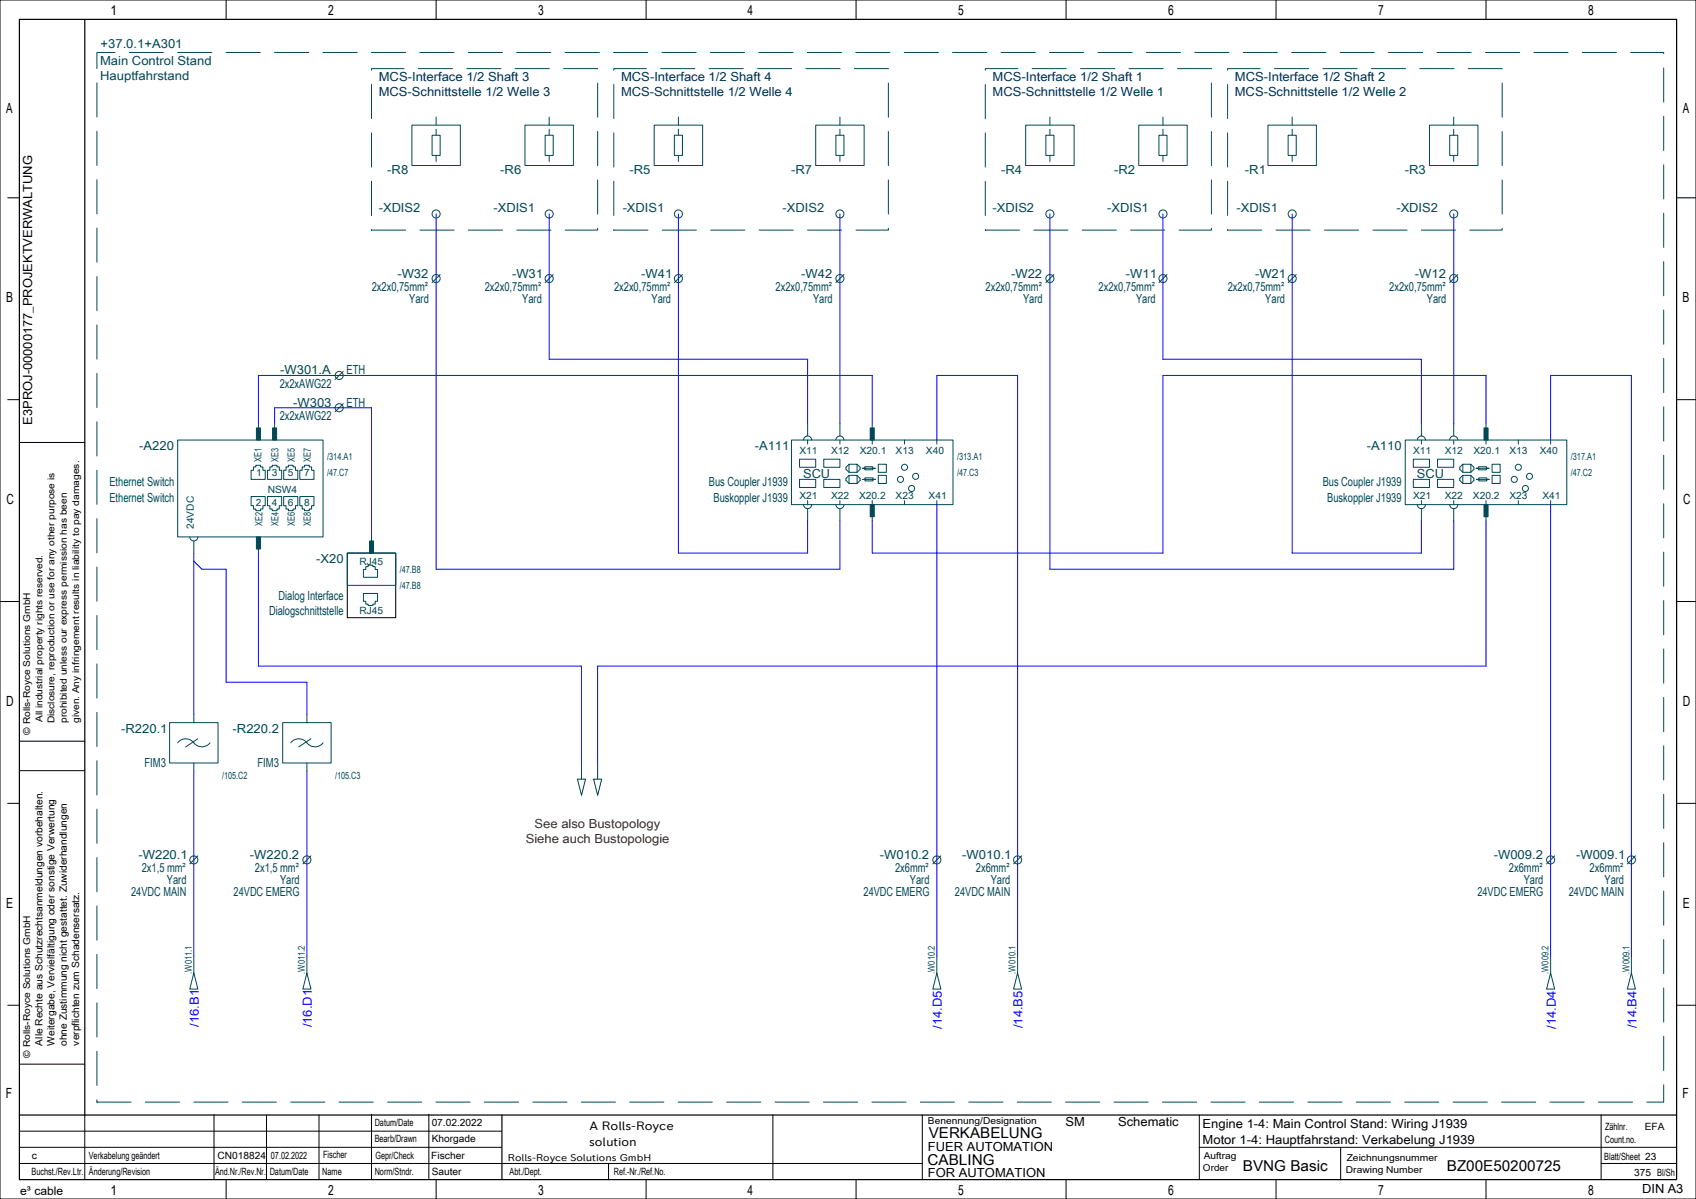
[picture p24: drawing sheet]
<svg xmlns="http://www.w3.org/2000/svg" width="420mm" height="297mm" viewBox="0 0 420 297" stroke-linecap="round" stroke-linejoin="round" font-family="sans-serif">
<defs><g id="words">
<g font-size="3.7">
<text x="230" y="282">VERKABELUNG</text>
<text x="229.7" y="288.5">CABLING</text>
<text x="307.8" y="290">BVNG Basic</text>
<text x="358.3" y="290">BZ00E50200725</text>
</g>
<g font-size="3.5">
<text x="27.3" y="3.8">1</text>
<text x="81.3" y="3.8">2</text>
<text x="133.3" y="3.8">3</text>
<text x="185.1" y="3.8">4</text>
<text x="237.3" y="3.8">5</text>
<text x="289.3" y="3.8">6</text>
<text x="341.3" y="3.8">7</text>
<text x="393.3" y="3.8">8</text>
<text x="1.5" y="28.1">A</text>
<text x="416.7" y="28.1">A</text>
<text x="1.5" y="74.9">B</text>
<text x="416.7" y="74.9">B</text>
<text x="1.6" y="124.9">C</text>
<text x="416.8" y="124.9">C</text>
<text x="1.5" y="174.9">D</text>
<text x="416.7" y="174.9">D</text>
<text x="1.5" y="224.9">E</text>
<text x="416.7" y="224.9">E</text>
<text x="1.5" y="271.9">F</text>
<text x="416.7" y="271.9">F</text>
<text x="27.3" y="296">1</text>
<text x="81.3" y="296">2</text>
<text x="133.3" y="296">3</text>
<text x="185.1" y="296">4</text>
<text x="237.3" y="296">5</text>
<text x="289.3" y="296">6</text>
<text x="341.3" y="296">7</text>
<text x="393.3" y="296">8</text>
</g>
<g font-size="3.1" fill="#004855">
<text x="24.8" y="16">Main Control Stand</text>
<text x="24.9" y="12">+37.0.1+A301</text>
<text x="24.8" y="19.9">Hauptfahrstand</text>
<text x="95.9" y="43">-R8</text>
<text x="123.9" y="43">-R6</text>
<text x="155.9" y="43">-R5</text>
<text x="195.9" y="43">-R7</text>
<text x="247.9" y="43">-R4</text>
<text x="275.9" y="43">-R2</text>
<text x="308.3" y="43">-R1</text>
<text x="347.9" y="43">-R3</text>
<text x="93.8" y="52.5">-XDIS2</text>
<text x="122.2" y="52.5">-XDIS1</text>
<text x="154.2" y="52.5">-XDIS1</text>
<text x="193.8" y="52.5">-XDIS2</text>
<text x="245.8" y="52.5">-XDIS2</text>
<text x="274.2" y="52.5">-XDIS1</text>
<text x="306.2" y="52.5">-XDIS1</text>
<text x="345.8" y="52.5">-XDIS2</text>
<text x="98.4" y="68.8">-W32</text>
<text x="126.8" y="68.8">-W31</text>
<text x="158.8" y="68.8">-W41</text>
<text x="198.4" y="68.8">-W42</text>
<text x="250.4" y="68.8">-W22</text>
<text x="278.8" y="68.8">-W11</text>
<text x="310.8" y="68.8">-W21</text>
<text x="350.4" y="68.8">-W12</text>
<text x="92.1" y="72">2x2x0,75mm²</text>
<text x="101.3" y="75">Yard</text>
<text x="120.1" y="72">2x2x0,75mm²</text>
<text x="129.3" y="75">Yard</text>
<text x="152.1" y="72">2x2x0,75mm²</text>
<text x="161.3" y="75">Yard</text>
<text x="192.1" y="72">2x2x0,75mm²</text>
<text x="201.3" y="75">Yard</text>
<text x="244.1" y="72">2x2x0,75mm²</text>
<text x="253.3" y="75">Yard</text>
<text x="272.1" y="72">2x2x0,75mm²</text>
<text x="281.3" y="75">Yard</text>
<text x="304.1" y="72">2x2x0,75mm²</text>
<text x="313.3" y="75">Yard</text>
<text x="344.1" y="72">2x2x0,75mm²</text>
<text x="353.3" y="75">Yard</text>
<text x="69.4" y="92.8">-W301.A</text>
<text x="85.8" y="92.8">ETH</text>
<text x="69.3" y="96">2x2xAWG22</text>
<text x="72.6" y="100.8">-W303</text>
<text x="85.8" y="100.8">ETH</text>
<text x="69.3" y="104">2x2xAWG22</text>
<text x="34.5" y="111.5">-A220</text>
<text x="186.9" y="111.5">-A111</text>
<text x="338.5" y="111.5">-A110</text>
<text x="198.9" y="118.5">SCU</text>
<text x="350.9" y="118.5">SCU</text>
<text x="27.1" y="120.5">Ethernet Switch</text>
<text x="27.1" y="124.4">Ethernet Switch</text>
<text x="175.6" y="120.5">Bus Coupler J1939</text>
<text x="176.7" y="124.4">Buskoppler J1939</text>
<text x="327.6" y="120.5">Bus Coupler J1939</text>
<text x="328.7" y="124.4">Buskoppler J1939</text>
<text x="78.3" y="139.5">-X20</text>
<text x="69" y="148.5">Dialog Interface</text>
<text x="66.6" y="152.4">Dialogschnittstelle</text>
<text x="30" y="181.5">-R220.1</text>
<text x="57.6" y="181.5">-R220.2</text>
<text x="35.8" y="190">FIM3</text>
<text x="63.8" y="190">FIM3</text>
<text x="34.3" y="212.8">-W220.1</text>
<text x="61.9" y="212.8">-W220.2</text>
<text x="217.9" y="212.8">-W010.2</text>
<text x="238.3" y="212.8">-W010.1</text>
<text x="369.9" y="212.8">-W009.2</text>
<text x="390.3" y="212.8">-W009.1</text>
<text x="35.1" y="216">2x1,5 mm²</text>
<text x="41.3" y="219">Yard</text>
<text x="63.1" y="216">2x1,5 mm²</text>
<text x="69.3" y="219">Yard</text>
<text x="221.7" y="216">2x6mm²</text>
<text x="225.3" y="219">Yard</text>
<text x="241.7" y="216">2x6mm²</text>
<text x="245.3" y="219">Yard</text>
<text x="373.7" y="216">2x6mm²</text>
<text x="377.3" y="219">Yard</text>
<text x="393.7" y="216">2x6mm²</text>
<text x="397.3" y="219">Yard</text>
<text x="32.5" y="222">24VDC MAIN</text>
<text x="57.9" y="222">24VDC EMERG</text>
<text x="213.9" y="222">24VDC EMERG</text>
<text x="236.5" y="222">24VDC MAIN</text>
<text x="365.9" y="222">24VDC EMERG</text>
<text x="388.5" y="222">24VDC MAIN</text>
</g>
<g font-size="3.1" fill="#002455">
<text x="93.8" y="20">MCS-Interface 1/2 Shaft 3</text>
<text x="93.8" y="23.9">MCS-Schnittstelle 1/2 Welle 3</text>
<text x="153.8" y="20">MCS-Interface 1/2 Shaft 4</text>
<text x="153.8" y="23.9">MCS-Schnittstelle 1/2 Welle 4</text>
<text x="245.8" y="20">MCS-Interface 1/2 Shaft 1</text>
<text x="245.8" y="23.9">MCS-Schnittstelle 1/2 Welle 1</text>
<text x="305.8" y="20">MCS-Interface 1/2 Shaft 2</text>
<text x="305.8" y="23.9">MCS-Schnittstelle 1/2 Welle 2</text>
</g>
<g font-size="3.1">
<text x="8" y="105.2" transform="rotate(-90 8 105.2)">E3PROJ-00000177_PROJEKTVERWALTUNG</text>
<text x="263.9" y="279">SM</text>
<text x="276.9" y="279">Schematic</text>
<text x="297.8" y="279.5">Engine 1-4: Main Control Stand: Wiring J1939</text>
<text x="229.8" y="285">FUER AUTOMATION</text>
<text x="297.8" y="283.4">Motor 1-4: Hauptfahrstand: Verkabelung J1939</text>
<text x="229.8" y="291.5">FOR AUTOMATION</text>
<text x="406.7" y="295.5">DIN A3</text>
</g>
<g font-size="3.1" fill="#6d2400">
<text x="130.2" y="208.9">Siehe auch Bustopologie</text>
<text x="132.4" y="205">See also Bustopology</text>
</g>
<g font-size="3.1" fill="#00f">
<text x="49.2" y="254.3" transform="rotate(-90 49.2 254.3)">/16.B1</text>
<text x="77.2" y="254.5" transform="rotate(-90 77.2 254.5)">/16.D1</text>
<text x="233.2" y="254.9" transform="rotate(-90 233.2 254.9)">/14.D5</text>
<text x="253.3" y="254.7" transform="rotate(-90 253.3 254.7)">/14.B5</text>
<text x="385.3" y="254.9" transform="rotate(-90 385.3 254.9)">/14.D4</text>
<text x="405.2" y="254.7" transform="rotate(-90 405.2 254.7)">/14.B4</text>
</g>
<g font-size="3">
<text x="146" y="280">A Rolls-Royce</text>
<text x="145.9" y="284">solution</text>
</g>
<text font-size="2.9" x="5" y="296">e³ cable</text>
<g font-size="2.5" fill="#004855">
<text x="197.9" y="112.5">X11</text>
<text x="205.8" y="112.5">X12</text>
<text x="212.9" y="112.5">X20.1</text>
<text x="221.8" y="112.5">X13</text>
<text x="229.3" y="112.5">X40</text>
<text x="349.9" y="112.5">X11</text>
<text x="357.8" y="112.5">X12</text>
<text x="364.9" y="112.5">X20.1</text>
<text x="373.8" y="112.5">X13</text>
<text x="381.3" y="112.5">X40</text>
<text x="63.4" y="118">1</text>
<text x="64.7" y="114.5" transform="rotate(-90 64.7 114.5)">XE1</text>
<text x="67.3" y="118">3</text>
<text x="69" y="114.5" transform="rotate(-90 69 114.5)">XE3</text>
<text x="71.3" y="118">5</text>
<text x="73" y="114.5" transform="rotate(-90 73 114.5)">XE5</text>
<text x="75.3" y="118">7</text>
<text x="77" y="114.5" transform="rotate(-90 77 114.5)">XE7</text>
<text x="81" y="114">/314.A1</text>
<text x="81" y="118">/47.C7</text>
<text x="237" y="114">/313.A1</text>
<text x="237" y="118">/47.C3</text>
<text x="389" y="114">/317.A1</text>
<text x="389" y="118">/47.C2</text>
<text x="63.4" y="125.3">2</text>
<text x="66.3" y="122">NSW4</text>
<text x="67.3" y="125.3">4</text>
<text x="71.3" y="125.3">6</text>
<text x="75.3" y="125.3">8</text>
<text x="197.9" y="123.5">X21</text>
<text x="205.8" y="123.5">X22</text>
<text x="212.8" y="123.5">X20.2</text>
<text x="221.8" y="123.5">X23</text>
<text x="230" y="123.5">X41</text>
<text x="349.9" y="123.5">X21</text>
<text x="357.8" y="123.5">X22</text>
<text x="364.8" y="123.5">X20.2</text>
<text x="373.8" y="123.5">X23</text>
<text x="381.9" y="123.5">X41</text>
<text x="48" y="131" transform="rotate(-90 48 131)">24VDC</text>
<text x="65" y="130.3" transform="rotate(-90 65 130.3)">XE2</text>
<text x="69" y="130.3" transform="rotate(-90 69 130.3)">XE4</text>
<text x="73" y="130.3" transform="rotate(-90 73 130.3)">XE6</text>
<text x="77" y="130.3" transform="rotate(-90 77 130.3)">XE8</text>
<text x="89" y="140">RJ45</text>
<text x="99" y="142">/47.B8</text>
<text x="99" y="146">/47.B8</text>
<text x="89" y="152">RJ45</text>
<text x="55" y="193">/105.C2</text>
<text x="83" y="193">/105.C3</text>
</g>
<g font-size="2.5">
<text x="10.5" y="259" transform="rotate(-90 10.5 259)">Alle Rechte aus Schutzrechtsanmeldungen vorbehalten.</text>
<text x="13.5" y="259" transform="rotate(-90 13.5 259)">Weitergabe, Vervielfältigung oder sonstige Verwertung</text>
<text x="16.6" y="259.1" transform="rotate(-90 16.6 259.1)">ohne Zustimmung nicht gestattet. Zuwiderhandlungen</text>
<text x="19.6" y="259" transform="rotate(-90 19.6 259)">verpflichten zum Schadensersatz.</text>
<text x="92.8" y="279">Datum/Date</text>
<text x="106.9" y="279">07.02.2022</text>
<text x="397.5" y="280">Zählnr.</text>
<text x="407.3" y="280">EFA</text>
<text x="7.9" y="287">c</text>
<text x="22" y="287">Verkabelung geändert</text>
<text x="53.9" y="287">CN018824</text>
<text x="67.1" y="287">07.02.2022</text>
<text x="80" y="286.8">Fischer</text>
<text x="92.8" y="283">Bearb/Drawn</text>
<text x="93" y="287">Gepr/Check</text>
<text x="106.8" y="287">Fischer</text>
<text x="106.9" y="283">Khorgade</text>
<text x="397.3" y="287.3">Blatt/Sheet 23</text>
<text x="397.4" y="283">Count.no.</text>
<text x="7.8" y="291">Buchst./Rev.Ltr.</text>
<text x="22" y="291">Änderung/Revision</text>
<text x="53.3" y="291">Änd.Nr./Rev.Nr.</text>
<text x="66.8" y="291">Datum/Date</text>
<text x="79.8" y="291">Name</text>
<text x="92.8" y="291">Norm/Stndr.</text>
<text x="106.9" y="291">Sauter</text>
<text x="126.2" y="291">Abt./Dept.</text>
<text x="152" y="291">Ref.-Nr./Ref.No.</text>
<text x="404.7" y="291.2">375 Bl/Sh</text>
</g>
<text font-size="2.4" x="125.8" y="287.5">Rolls-Royce Solutions GmbH</text>
<g font-size="2.3">
<text x="10.5" y="178.9" transform="rotate(-90 10.5 178.9)">All industrial property rights reserved.</text>
<text x="13.5" y="179.2" transform="rotate(-90 13.5 179.2)">Disclosure, reproduction or use for any other purpose is</text>
<text x="16.6" y="179.1" transform="rotate(-90 16.6 179.1)">prohibited unless our express permission has been</text>
<text x="19.6" y="179.1" transform="rotate(-90 19.6 179.1)">given. Any infringement results in liability to pay damages.</text>
<text x="7.5" y="182" transform="rotate(-90 7.5 182)">© Rolls-Royce Solutions GmbH</text>
<text x="7.5" y="262" transform="rotate(-90 7.5 262)">© Rolls-Royce Solutions GmbH</text>
<text x="229.8" y="278.5">Benennung/Designation</text>
<text x="298.1" y="287">Auftrag</text>
<text x="333.5" y="287.5">Zeichnungsnummer</text>
<text x="297.9" y="290">Order</text>
<text x="333.3" y="290.5">Drawing Number</text>
</g>
<g font-size="2.3" fill="#004855">
<text x="47.5" y="241.2" transform="rotate(-90 47.5 241.2)">.W011.1</text>
<text x="75.5" y="241.2" transform="rotate(-90 75.5 241.2)">.W011.2</text>
<text x="231.5" y="241.2" transform="rotate(-90 231.5 241.2)">.W010.2</text>
<text x="251.5" y="241.2" transform="rotate(-90 251.5 241.2)">.W010.1</text>
<text x="383.5" y="241.2" transform="rotate(-90 383.5 241.2)">.W009.2</text>
<text x="403.5" y="241.2" transform="rotate(-90 403.5 241.2)">.W009.1</text>
</g>
</g></defs>
<g fill="none" stroke="#000" stroke-width=".25">
<path d="M0 0h420v297h-420zM56 0v4.8M108 0v4.8M160 0v4.8M212 0v4.8M264 0v4.8M316 0v4.8M368 0v4.8M1.9 49h2.9M415.2 49h4.8M1.9 99h2.9M415.2 99h4.8"/>
<path d="M4.8 109.6h16.2M86 137h12v16h-12zM0 149h4.8M415.2 149h4.7M1.9 199h2.9M4.8 190.9h16.2M4.8 183.6h16.2M415.2 199h4.8M1.9 249h2.9M415.2 249h4.8M4.8 263.6h16.2M21 276.2v16"/>
<path d="M53 276.1v16M66 276.2v16M79 276.2v16M92 276v16M106.2 276v16M191.4 276.2v16M228.4 276.2v16M297 276.2v16M396.5 276.2v15.8M4.8 284.2h119.4M4.8 288.2h223.6M4.8 280.2h119.4"/>
<path d="M56 292.2v4.8M108 292.2v4.8M150.7 288.2v4M160 292.2v4.8M212 292.2v4.8M264 292.2v4.8M297 284.2h118.2M316 292.2v4.8M332 284.3v8M368 292.2v4.8M396.5 288.2h18.7"/>
</g>
<path d="M4.8 4.8h410.4v287.4h-410.4zM21 4.8v271.4M4.8 276.2h410.4M124.3 276.2v15.9" fill="none" stroke="#000" stroke-width=".3"/>
<path d="M24 13h388v260h-388zM92 17h56v40h-56zM152 17h68v40h-68zM244 17h56v40h-56zM304 17h68v40h-68z" fill="none" stroke="#004855" stroke-width=".25" stroke-dasharray="8.5 3.5"/>
<path d="M143 193h2l-1 4zM144 189v4M147 193h2l-1 4zM148 189v4" fill="none" stroke="#008000" stroke-width=".25"/>
<g fill="none" stroke="#004855" stroke-width=".25">
<path d="M102 31h12v10h-12zM107 33.5h2v5h-2zM108 29v2M108 32v1.5M108 38.5v1.5M130 31h12v10h-12zM135 33.5h2v5h-2zM136 29v2M136 32v1.5M136 38.5v1.5M162 31h12v10h-12zM167 33.5h2v5h-2z"/>
<path d="M168 29v2M168 32v1.5M168 38.5v1.5M202 31h12v10h-12zM207 33.5h2v5h-2zM208 29v2M208 32v1.5M208 38.5v1.5M254 31h12v10h-12zM259 33.5h2v5h-2zM260 29v2M260 32v1.5"/>
<path d="M260 38.5v1.5M282 31h12v10h-12zM287 33.5h2v5h-2zM288 29v2M288 32v1.5M288 38.5v1.5M314 31h12v10h-12zM319 33.5h2v5h-2zM320 29v2M320 32v1.5M320 38.5v1.5M354 31h12v10h-12z"/>
<path d="M359 33.5h2v5h-2zM360 29v2M360 32v1.5M360 38.5v1.5M109 68l-2 2M137 68l-2 2M169 68l-2 2M209 68l-2 2M261 68l-2 2M289 68l-2 2M321 68l-2 2M361 68l-2 2"/>
<path d="M85 92l-2 2M44 109h36v24h-36zM62.8 115.7h.6v-.4h1.1v.4h.6v.8h.6v2.2h-3.5v-2.2h.6zM64 105v1M66.8 115.7h.6v-.4h1.2v.4h.6v.8h.6v2.2h-3.6v-2.2h.6zM68 105v1M70.8 115.7h.6v-.4h1.2v.4h.6v.8h.5v2.2h-3.4v-2.2h.5zM74.8 115.7h.6v-.4h1.2v.4h.6v.8h.6v2.2h-3.6v-2.2h.6zM85 100l-2 2M196 109h40v16h-40zM198 113.8h4v1.9h-4zM198 118.7h4v2.1h-4z"/>
<path d="M199 109a1 1 0 0 1 1-1 1 1 0 0 1 1 1M200 105v3M200 109v1M204 113.8h4v1.9h-4zM204 118.7h4v2.1h-4zM207 109a1 1 0 0 1 1-1 1 1 0 0 1 1 1M208 105v3M208 109v1M210.2 115h2.1v2h-2.1zM210.2 117.8h2.1v2h-2.1zM210.2 115l-.7 .7v.6l.7 .7M210.2 117.8l-.7 .7v.5l.7 .8"/>
<path d="M212.3 115l.7 .7v.6l-.7 .7M212.3 117.8l.7 .7v.5l-.7 .8M213.6 116h3.1M213.6 118.7h3.2M214.1 115.6h2.1v.8h-2.1zM214.2 118.4h2v.7h-2zM216 105v1M216 109v1M217.5 117.8h2v2h-2zM217.5 115h2v2h-2zM224 109v1M232 109v1"/>
<path d="M348 109h40v16h-40zM350 113.8h4v1.9h-4zM350 118.7h4v2.1h-4zM351 109a1 1 0 0 1 1-1 1 1 0 0 1 1 1M352 105v3M352 109v1M356 113.8h4v1.9h-4zM356 118.7h4v2.1h-4zM359 109a1 1 0 0 1 1-1 1 1 0 0 1 1 1M360 105v3M360 109v1M362.2 115h2.1v2h-2.1z"/>
<path d="M362.2 117.8h2.1v2h-2.1zM362.2 115l-.7 .7v.6l.7 .7M362.2 117.8l-.7 .7v.5l.7 .8M364.3 115l.7 .7v.6l-.7 .7M364.3 117.8l.7 .7v.5l-.7 .8M365.5 116h3.3M365.6 118.7h3.2M366.2 115.6h1.9v.8h-1.9zM366.2 118.4h2v.7h-2zM368 105v1M368 109v1M369.5 117.8h2v2h-2z"/>
<path d="M369.5 115h2v2h-2zM376 109v1M384 109v1M47 133a1 1 0 0 0 1 1 1 1 0 0 0 1-1M48 134v3M62.2 123h3.5v2.3h-.6v.8h-.6v.4h-1.1v-.4h-.6v-.8h-.6zM64 136v1M66.2 123h3.6v2.3h-.6v.8h-.6v.4h-1.2v-.4h-.6v-.8h-.6zM70.3 123h3.4v2.3h-.5v.8h-.6v.4h-1.2v-.4h-.6v-.8h-.5zM74.2 123h3.6v2.3h-.6v.8h-.6v.4h-1.2v-.4h-.6v-.8h-.6zM86 137h12v8h-12zM92 133v1"/>
<path d="M199 125a1 1 0 0 0 1 1 1 1 0 0 0 1-1M200 124v1M200 126v3M207 125a1 1 0 0 0 1 1 1 1 0 0 0 1-1M208 124v1M208 126v3M216 124v1M216 128v1M224 124v1M232 124v1M351 125a1 1 0 0 0 1 1 1 1 0 0 0 1-1M352 124v1"/>
<path d="M352 126v3M359 125a1 1 0 0 0 1 1 1 1 0 0 0 1-1M360 124v1M360 126v3M368 124v1M368 128v1M376 124v1M384 124v1M90 147h3.5v1.9h-.6v.7h-.6v.4h-1.1v-.4h-.6v-.7h-.6zM90.6 140.4h.6v-.4h1.1v.4h.6v.7h.6v1.9h-3.5v-1.9h.6zM42 179h12v10h-12zM48 179h.1"/>
<path d="M48 177v2M70 179h12v10h-12zM76 179h.1M76 177v2M44 184a2.62 2.62 0 0 1 4.4 .4 2.5 2.5 0 0 0 3.6-.4M48 189v2M49 183l-3 2M72 184a2.62 2.62 0 0 1 4.4 .4 2.5 2.5 0 0 0 3.6-.4M76 189v2M77 183l-3 2M49 212l-2 2M77 212l-2 2"/>
<path d="M233 212l-2 2M253 212l-2 2M385 212l-2 2M405 212l-2 2M48 237v4M76 237v4M232 237v4M252 237v4M384 237v4M404 237v4M48 241l1 4h-2zM76 241l1 4h-2z"/>
<path d="M232 241l1 4h-2zM252 241l1 4h-2zM384 241l1 4h-2zM404 241l1 4h-2z"/>
<circle cx="108" cy="53" r="1"/>
<circle cx="136" cy="53" r="1"/>
<circle cx="168" cy="53" r="1"/>
<circle cx="208" cy="53" r="1"/>
<circle cx="260" cy="53" r="1"/>
<circle cx="288" cy="53" r="1"/>
<circle cx="320" cy="53" r="1"/>
<circle cx="360" cy="53" r="1"/>
<circle cx="108" cy="69" r="1"/>
<circle cx="136" cy="69" r="1"/>
<circle cx="168" cy="69" r="1"/>
<circle cx="208" cy="69" r="1"/>
<circle cx="260" cy="69" r="1"/>
<circle cx="288" cy="69" r="1"/>
<circle cx="320" cy="69" r="1"/>
<circle cx="360" cy="69" r="1"/>
<circle cx="84" cy="93" r="1"/>
<circle cx="84" cy="101" r="1"/>
<circle cx="223" cy="118.7" r=".75"/>
<circle cx="224" cy="115.7" r=".75"/>
<circle cx="226.7" cy="118" r=".75"/>
<circle cx="375" cy="118.7" r=".75"/>
<circle cx="376" cy="115.7" r=".75"/>
<circle cx="378.8" cy="118" r=".75"/>
<circle cx="225.7" cy="121" r=".75"/>
<circle cx="377.7" cy="121" r=".75"/>
<circle cx="48" cy="213" r="1"/>
<circle cx="76" cy="213" r="1"/>
<circle cx="232" cy="213" r="1"/>
<circle cx="252" cy="213" r="1"/>
<circle cx="384" cy="213" r="1"/>
<circle cx="404" cy="213" r="1"/>
</g>
<g fill="none" stroke="#00f" stroke-width=".25">
<path d="M108 53v88h100v-12M136 53v36h64v16M168 53v84h32v-8M208 53v52M260 53v88h100v-12M288 53v36h64v16M320 53v84h32v-8M360 53v52M64 105v-12h152v12M68 105v-4h24v32M232 109v-16h20v144M368 105v-12h-80v44h-72v-8"/>
<path d="M384 109v-16h20v144M48 137v40M48 139l2 2h6v28h20v8M64 137v28h80v24M232 125v112M368 129v36h-220v24M384 125v112M48 191v46M76 191v46"/>
</g>
<g fill="#004855" stroke="#004855" stroke-width=".25">
<path d="M215.5 106h1v3h-1z" fill-rule="evenodd"/>
<path d="M215.5 125h1v3h-1z" fill-rule="evenodd"/>
<path d="M367.5 106h1v3h-1z" fill-rule="evenodd"/>
<path d="M63.5 106h1v3h-1z" fill-rule="evenodd"/>
<path d="M67.5 106h1v3h-1z" fill-rule="evenodd"/>
<path d="M91.5 134h1v3h-1z" fill-rule="evenodd"/>
<path d="M63.5 133h1v3h-1z" fill-rule="evenodd"/>
<path d="M367.5 125h1v3h-1z" fill-rule="evenodd"/>
</g>
<use href="#words"/>
</svg>
